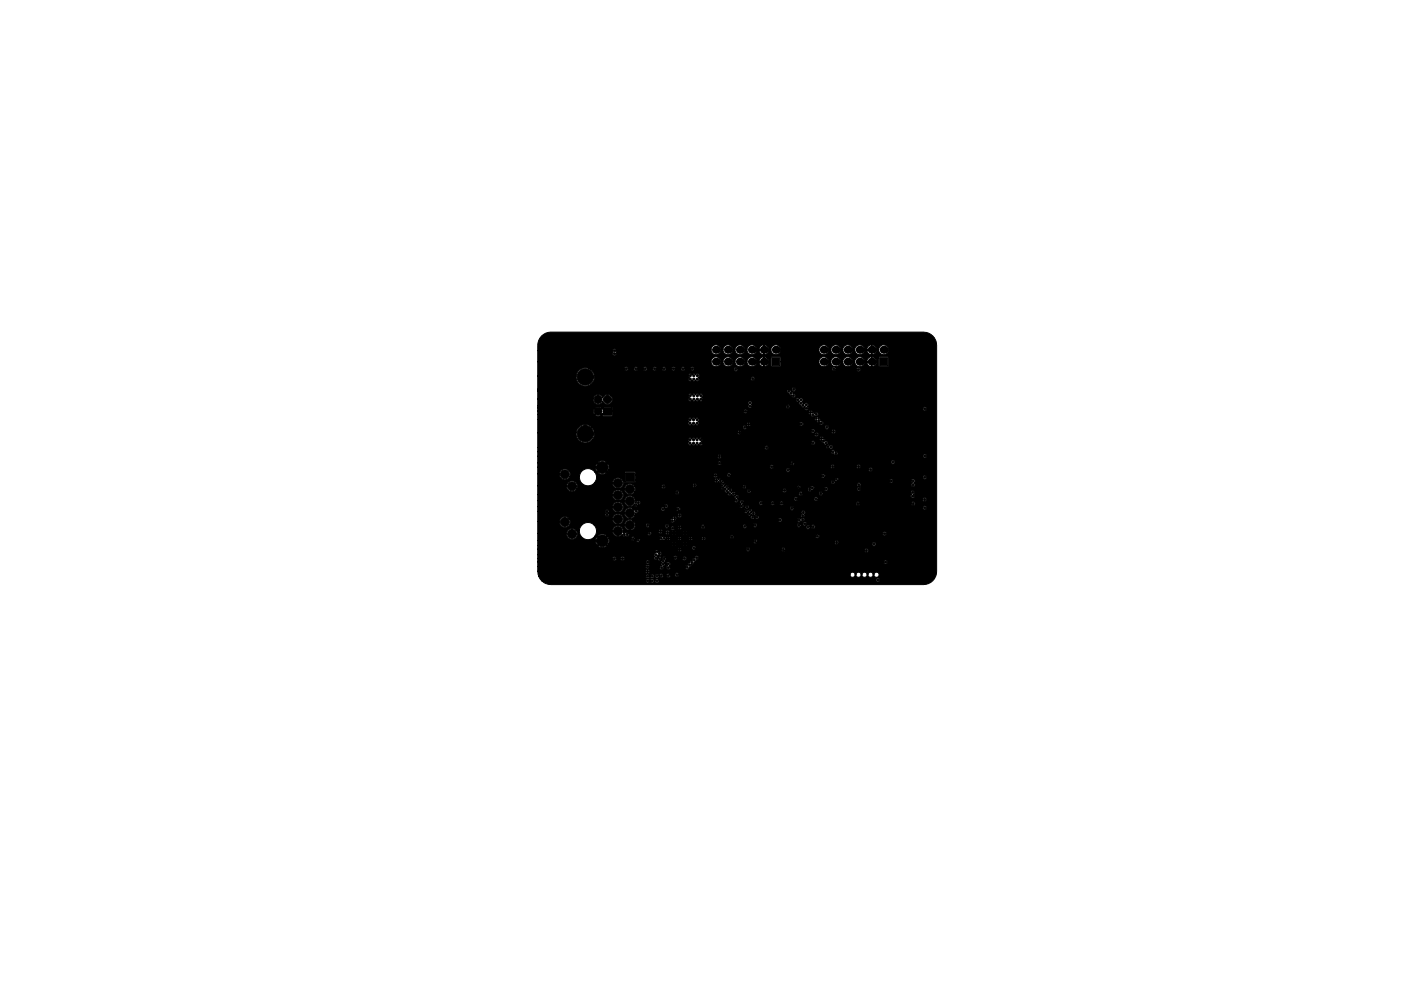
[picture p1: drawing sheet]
<svg xmlns="http://www.w3.org/2000/svg" width="297mm" height="210mm" viewBox="0 0 297 210" stroke-linecap="round" stroke-linejoin="round" font-family="sans-serif">
<g fill="#000" stroke="#000" stroke-width=".21">
<path d="M163.6 75.9h1.7v1.7h-1.7zM186.5 75.9h1.7v1.7h-1.7zM114.8 71.3a2.79 2.79 0 0 1 2-.8h79.5a2.79 2.79 0 0 1 2.3 2.7l-.1 48.6a2.79 2.79 0 0 1-2.7 2.2h-79l-1.1-.2-.9-.6 22.1 .1a.42 .42 0 0 0 .4 .4 .42 .42 0 0 0 .4-.5l.2 .1a.42 .42 0 0 0 .4 .4 .42 .42 0 0 0 .4-.5l.2 .1a.42 .42 0 0 0 .5 .3 .42 .42 0 0 0 .2-.6l46.1 .1a.42 .42 0 0 0 .6 .3 .42 .42 0 0 0 0-.7 .42 .42 0 0 0-.6 .3h-46.1l-.3-.2-.4 .3a.25 .25 0 0 1-.2 0 .25 .25 0 0 1-.2-.2l-.3-.1-.3 .3a.25 .25 0 0 1-.2 0 .25 .25 0 0 1-.2-.2h-.4l-.2 .3h-22.1l-.6-1 22.7 .1a.42 .42 0 0 0 .4 .4 .42 .42 0 0 0 .4-.5l.2 .1a.42 .42 0 0 0 .4 .4 .42 .42 0 0 0 .4-.5l.2 .1a.42 .42 0 0 0 .5 .4 .42 .42 0 0 0 .3-.6 .46 .46 0 0 0 .5 .5 .46 .46 0 0 0 .4-.5l.7 .1a.42 .42 0 0 0 .5 .3 .42 .42 0 0 0 .2-.6l1.1 .1a.42 .42 0 0 0 .4 .4 .42 .42 0 0 0 .4-.5h36.3v.1a.54 .54 0 0 0 .6 .5 .54 .54 0 0 0 .5-.6l.2 .1a.54 .54 0 0 0 .6 .5 .54 .54 0 0 0 .5-.6l.2 .1a.54 .54 0 0 0 .6 .5 .54 .54 0 0 0 .4-.6l.2 .1a.54 .54 0 0 0 .6 .5 .54 .54 0 0 0 .5-.6l.2 .1a.54 .54 0 0 0 .8 .4 .54 .54 0 0 0 0-.9 .54 .54 0 0 0-.8 .4l-.2-.1a.54 .54 0 0 0-.6-.4 .54 .54 0 0 0-.5 .5l-.2-.1a.54 .54 0 0 0-.6-.4 .54 .54 0 0 0-.4 .5l-.3-.1a.54 .54 0 0 0-.5-.4 .54 .54 0 0 0-.5 .5l-.2-.1a.54 .54 0 0 0-.6-.4 .54 .54 0 0 0-.5 .5h-36.3l-.4-.4-.3 .1-.1 .3h-1.1l-.4-.2-.3 .4h-.7l-.4-.4-.3 .1-.1 .3-.4-.3-.3 .1a.25 .25 0 0 1-.2 .2 .25 .25 0 0 1-.3-.1l-.3-.2-.4 .3a.25 .25 0 0 1-.2 0 .25 .25 0 0 1-.2-.2h-.4l-.2 .3h-22.7l-.2-.9 22.9-.1a.42 .42 0 0 0 .5 .4 .42 .42 0 0 0 .2-.7 .42 .42 0 0 0-.7 .2l-22.9 .1v-1h22.9l.1 .3 .3 .2 .4-.3h2.2a.42 .42 0 0 0 .5 .4 .42 .42 0 0 0 .2-.7l.3-.1 .1-.4h.3l.3 .4a.42 .42 0 0 0-.3 .6 .42 .42 0 0 0 .5 .2 .42 .42 0 0 0 .3-.5l3.2 .1a.42 .42 0 0 0 .5 .4 .42 .42 0 0 0 .3-.5l.4-.1 .1-.4 .5-.3a.25 .25 0 0 1 0-.3 .25 .25 0 0 1 .3 0l39.9 .1a.42 .42 0 0 0 .7 .3 .42 .42 0 0 0 0-.7 .42 .42 0 0 0-.7 .3h-39.9l.2-.2a.24 .24 0 0 1 0-.2 .24 .24 0 0 1 .3-.1 .42 .42 0 0 0 .2-.5 .42 .42 0 0 0-.5-.2 .42 .42 0 0 0-.3 .4l-.4 .1-.1 .4-.5 .3a.24 .24 0 0 1 0 .2 .24 .24 0 0 1-.3 .1l-.2 .4-.4 .1-.1 .3h-3.2l-.3-.3a.42 .42 0 0 0 .2-.7 .42 .42 0 0 0-.7 .3h-.3l-.1-.2v-.5l.3-.3v-.3h1.6l.1 .3 .3 .2 .3-.1 .1-.3h1.1a.42 .42 0 0 0 .5 .4 .42 .42 0 0 0 .2-.7 .42 .42 0 0 0-.7 .2l-1.1 .1a.42 .42 0 0 0-.4-.5 .42 .42 0 0 0-.4 .4h-1.6a.42 .42 0 0 0-.6-.2 .42 .42 0 0 0-.2 .6l-.2 .4 .1 .9-.3 .1-.1 .3h-2.2a.42 .42 0 0 0-.3-.6 .42 .42 0 0 0-.5 .4h-22.9v-1l22.9 .1a.42 .42 0 0 0 .6 .3 .42 .42 0 0 0 0-.7 .42 .42 0 0 0-.6 .3h-22.9v-.7l15.8 .1a.42 .42 0 0 0 .5 .4 .42 .42 0 0 0 .4-.5l.9 .1a.42 .42 0 0 0 .6 .3 .42 .42 0 0 0 0-.7 .42 .42 0 0 0-.6 .3h-.9l-.2-.3-.3-.1-.4 .4h-15.8v-.8h24.7l.1 .3a.43 .43 0 0 0 0 .7 .43 .43 0 0 0 .7-.2 .42 .42 0 0 0 .5 .4 .42 .42 0 0 0 .2-.7 .42 .42 0 0 0-.7 .2 .35 .35 0 0 1-.1-.5 .35 .35 0 0 1 .5-.1 .49 .49 0 0 0 .3-.5 .49 .49 0 0 0-.4-.4l-.3-.2h4.1l.4 .3v-.4l.1 .4 .4-.3-5.1-.1-.3 .2-.1 .3a.23 .23 0 0 1 0 .3 .23 .23 0 0 1-.3 .1v.2h-24.7v-1.2l30 .1v-.4l.1 .4h.3l-.1-.4h2.4l.1 .3 .3 .2 .3-.2h10.8a.42 .42 0 0 0 .4 .5 .42 .42 0 0 0 .4-.4h6.6l.1 .3 .3 .1 .4-.2 16.9 .1a.42 .42 0 0 0 .6 .3 .42 .42 0 0 0 0-.7 .42 .42 0 0 0-.6 .3l-16.9-.1a.42 .42 0 0 0-.3-.5 .42 .42 0 0 0-.5 .4h-6.6l-.1-.3-.3-.2-.3 .1-.1 .3h-10.8a.42 .42 0 0 0-.1-.6 .42 .42 0 0 0-.6 .3l-2.7-.1-.4 .4h-29.6v-.8h12.7l.2 .2a1.35 1.35 0 0 0 1.8-.2l-1-1-1 1h-12.7v-1h12.3v.5l.4 .5 1-1 1 1 .2-.2h13.5l.4 .4 .1-.5 .1 .5 .3-.4h1.5l.3 .4 .1-.5 .1 .5 .4-.4h-16.8l.1-.2 13.9 .1v-.4v.4h2.3v-.4v.4h.4a.42 .42 0 0 0-.4-.4 .42 .42 0 0 0-.4 .3h-1.5a.47 .47 0 0 0-.5-.3 .47 .47 0 0 0-.4 .3h-13.4l.2-.5-.1-.5h4.7l.3 .4 .8-.1 .1 .3 .3 .1 .3-.2h24.1l.1 .3 .3 .2 .4-.2h16.5l.1 .3 .3 .1 7.5-.1a.42 .42 0 0 0 .5 .4 .42 .42 0 0 0 .2-.7 .42 .42 0 0 0-.7 .2l-7.2 .1a.42 .42 0 0 0-.1-.7 .42 .42 0 0 0-.6 .4l-16.5-.1a.42 .42 0 0 0-.3-.5 .42 .42 0 0 0-.5 .3h-24a.42 .42 0 0 0-.3-.6 .42 .42 0 0 0-.5 .4h-.3v-.4h5.2l.3 .4 .4-.1 .4 .1 .4-.3 .3 .4 .1-.5 .1 .5 .4-.4h1.4l.4 .4v-.5l.1 .5 .4-.4h1.4l.4 .4 .1-.5 .1 .5 .3-.4h-5.6v-.1h.5v-.3v.3h2.3v-.3l.1 .3h2.3v-.3v.3l2.4 .1a.42 .42 0 0 0 .6 .3 .42 .42 0 0 0 0-.7 .42 .42 0 0 0-.6 .3h-2a.46 .46 0 0 0-.4-.3 .46 .46 0 0 0-.5 .3l-1.4-.1a.47 .47 0 0 0-.5-.2 .47 .47 0 0 0-.4 .3l-1.5-.1a.5 .5 0 0 0-.4-.2 .5 .5 0 0 0-.5 .3l-.2-.4h13.8a.42 .42 0 0 0 .5 .5 .42 .42 0 0 0 .3-.6l17.3 .1a.42 .42 0 0 0 .6 .3 .42 .42 0 0 0 0-.7 .42 .42 0 0 0-.6 .3h-17.3l-.4-.3-.4 .4h-14l-.3 .1-.4-.1-.3 .4h-5.2l-.4-.3-.4 .4h-4.7l-.4-.6-1 1-1-1-.3 .4-.1 .6h-12.3v-1.5h6.1v.2a1.14 1.14 0 0 0 1.7 .9 1.14 1.14 0 0 0 .3-1.8h.7v.4a1.82 1.82 0 0 0 1.4 1.5 1.82 1.82 0 0 0 1.9-.7h.6l1 1 1-1-.1-.1a1.35 1.35 0 0 0-1.9 .1h-.6l.3-.5 .1-.6h3.4a1.14 1.14 0 0 0 .7 1.1 1.14 1.14 0 0 0 1.3-.3l.2 .4 .5-.1a.45 .45 0 0 0 .6 0 .45 .45 0 0 0 .1-.6l3.9 .1a.42 .42 0 0 0 .7 .3 .42 .42 0 0 0 0-.7 .42 .42 0 0 0-.7 .3h-5.1l.1-.4h7.4l.3 .4 .5-.1h.7l.3 .4h.3l.2-.2h.5l.4 .3 .1-.4 .1 .4 .3-.3h1.5l.3 .3 .1-.4 .1 .4 .3-.3h41.5a.42 .42 0 0 0 .6 .4 .42 .42 0 0 0 .1-.7 .42 .42 0 0 0-.6 .2l-45.3 .1 .1-.2 .9 .1v-.4v.4h2.3v-.4v.4h.4a.42 .42 0 0 0-.4-.4 .42 .42 0 0 0-.4 .3l-1.5-.1a.47 .47 0 0 0-.5-.2 .47 .47 0 0 0-.4 .3h-.4l-.1-.3-.3-.1-.3 .1-.2 .3h-.7a.42 .42 0 0 0-.2-.6 .42 .42 0 0 0-.6 .3h-7.4v-.1a1.15 1.15 0 0 0-1.2-1.1 1.15 1.15 0 0 0-1.1 1.1h-3.4l-.2-.8-.5-.5h6.6v.2a1.14 1.14 0 0 0 1.2 1.1 1.14 1.14 0 0 0 1.1-1.2h2.2l.1 .3 .3 .2 .4-.3h3.3l.3 .4h.9a.42 .42 0 0 0 .4 .5 .42 .42 0 0 0 .4-.5h.6l.4 .4 .1-.5v.5l.3-.2v-.3l-1.4 .1v-.2l1 .1v-.4l.1 .4h.3v-.2h4.2a.42 .42 0 0 0 .5 .5 .42 .42 0 0 0 .3-.6l8.1 .1a.42 .42 0 0 0 .5 .3 .42 .42 0 0 0 .2-.6l1.5 .1a.42 .42 0 0 0 .4 .4 .42 .42 0 0 0 .4-.5h8.5l.3 .4h1.6a.42 .42 0 0 0 .5 .5 .42 .42 0 0 0 .3-.6l.3 .1a.42 .42 0 0 0 .6 .3 .42 .42 0 0 0 0-.7 .42 .42 0 0 0-.6 .3l-.7-.3-.4 .4h-1.3l.2-.3-.2-.4h.6a.42 .42 0 0 0 .5 .4 .42 .42 0 0 0 .2-.7 .42 .42 0 0 0-.7 .2h-.9l-.3 .4h-8.5l-.1-.3-.3-.1-.4 .4h-1.5l-.4-.2-.3 .4h-8.1l-.4-.3-.4 .4h-4.2l-.4-.2-.4 .3h-.6l-.4-.2-.4 .4h-.6a.42 .42 0 0 0 0-.7 .42 .42 0 0 0-.6 .3h-3.3a.42 .42 0 0 0-.3-.6 .42 .42 0 0 0-.5 .4h-2.2l-.1-.5-.4-.4h7.9a.42 .42 0 0 0 .5 .4 .42 .42 0 0 0 .4-.5l.3-.1 21.7 .1a.42 .42 0 0 0 .4 .3 .42 .42 0 0 0 .4-.4h3.2l.1 .3 .3 .2 .5-.3a.42 .42 0 0 0 .6 0 .42 .42 0 0 0-.1-.6 .42 .42 0 0 0-.6 .3l-.4-.2-.4 .3h-3.2a.42 .42 0 0 0-.4-.4 .42 .42 0 0 0-.4 .4h-21.6a.42 .42 0 0 0-.3-.7 .42 .42 0 0 0-.5 .5l-.3 .1-.2 .3h-7.9a1.14 1.14 0 0 0-1.8 .8h-6.6a1.82 1.82 0 0 0-3 1.2l-.8-.1a1.15 1.15 0 0 0-1.9 .8h-6.1v-2.6h4.6v.3a1.15 1.15 0 0 0 1.6 .9 1.15 1.15 0 0 0 .4-1.8h9.3v.3a1.15 1.15 0 0 0 1.7 .8 1.15 1.15 0 0 0 0-1.9 1.15 1.15 0 0 0-1.7 .8h-9.3a1.15 1.15 0 0 0-1.2-.3 1.15 1.15 0 0 0-.8 .9h-4.6v-2.1h14.3l.1 .3a.42 .42 0 0 0 0 .7 .42 .42 0 0 0 .6 0 .42 .42 0 0 0 0-.7h3.4v.2a1.14 1.14 0 0 0 1 1 1.14 1.14 0 0 0 1.2-.7l9.1 .1a.42 .42 0 0 0 .6 .3 .42 .42 0 0 0 0-.7 .42 .42 0 0 0-.6 .3h-9.1l.1-.5a.42 .42 0 0 0 .6-.2 .42 .42 0 0 0-.2-.5 .42 .42 0 0 0-.6 .2l-.3-.3h5.9a.42 .42 0 0 0 .5 .4 .42 .42 0 0 0 .4-.4h2.4l.1 .3 .3 .1h14a.42 .42 0 0 0 .4 .5 .42 .42 0 0 0 .4-.5l.2 .2a.42 .42 0 0 0-.2 .8 .42 .42 0 0 0 .7-.3l.2 .2a.42 .42 0 0 0-.3 .5 .42 .42 0 0 0 .5 .4 .42 .42 0 0 0 .3-.5 .45 .45 0 0 0 .4 .5 .45 .45 0 0 0 .5-.4l-.3-.4h9.2a.42 .42 0 0 0 .5 .4 .42 .42 0 0 0 .2-.7 .42 .42 0 0 0 .1-.6 .42 .42 0 0 0-.6-.1 .42 .42 0 0 0 0 .6l-.2 .4-9.3-.1-.4 .4-.3-.4a.42 .42 0 0 0 .2-.7 .42 .42 0 0 0-.7 .3l-.2-.3a.42 .42 0 0 0 .3-.4 .42 .42 0 0 0-.5-.4 .42 .42 0 0 0-.3 .5l-.2-.2 .4-.3h8.7a.42 .42 0 0 0 .5 .5 .42 .42 0 0 0 .3-.6l27.3 .1a.42 .42 0 0 0 .7 .3 .42 .42 0 0 0 0-.7 .42 .42 0 0 0-.7 .3h-27.3l-.4-.3-.4 .4h-8.7a.42 .42 0 0 0-.2-.5 .42 .42 0 0 0-.6 .2 .42 .42 0 0 0 .2 .5l-.3 .1-.1 .3h-13.9a.42 .42 0 0 0 .3-.4 .42 .42 0 0 0-.4-.4 .42 .42 0 0 0-.4 .4h-2.4l-.4-.4-.3 .1-.2 .3-6-.1a1.15 1.15 0 0 0-1.7 .9l-3.3-.1a.42 .42 0 0 0-.3-.6 .42 .42 0 0 0-.5 .4h-14.3v-1h15.9v.2a1.15 1.15 0 0 0 1.7 .9 1.15 1.15 0 0 0 0-2 1.15 1.15 0 0 0-1.7 .9h-15.9v-1.3h18.4v.2a1.14 1.14 0 0 0 .9 1 1.14 1.14 0 0 0 1.2-.4l.1 .4 .2 .1 .4-.1h5.6a.42 .42 0 0 0 .5 .4 .42 .42 0 0 0 .4-.5l15.1 .1a.42 .42 0 0 0 .7 .3 .42 .42 0 0 0-.1-.7l.3-.3 3.2 .1a.42 .42 0 0 0 .4 .4 .42 .42 0 0 0 .4-.5l1.7 .1a.42 .42 0 0 0 .4 .4 .42 .42 0 0 0 .4-.5h1.1l.1 .3 .3 .2 .3-.1 .1-.3h15.4a.42 .42 0 0 0 .4 .5 .42 .42 0 0 0 .4-.5l10.9 .1a.42 .42 0 0 0 .6 .3 .42 .42 0 0 0 0-.7 .42 .42 0 0 0-.6 .3h-10.9l-.4-.4-.3 .1-.1 .3h-15.4a.42 .42 0 0 0-.4-.5 .42 .42 0 0 0-.4 .4h-1.1l-.4-.4-.3 .1-.1 .3h-1.7l-.4-.4-.3 .1-.1 .3h-3.2a.42 .42 0 0 0-.3-.5 .42 .42 0 0 0-.5 .2 .42 .42 0 0 0 .2 .5l-.3 .4h-15.1l-.2-.2-.3-.1-.4 .4h-5.6l.1-.3a.42 .42 0 0 0 .5-.5 .42 .42 0 0 0-.5-.4 .42 .42 0 0 0-.4 .5l-.3 .1 .1-.7h21a.42 .42 0 0 0 .6 .4 .42 .42 0 0 0 .1-.7l11.9 .1a.42 .42 0 0 0 .4 .4 .42 .42 0 0 0 .4-.5h3.5l.1 .3 .3 .2 .4-.3h22.2a.42 .42 0 0 0 .6 .4 .42 .42 0 0 0 .1-.7 .42 .42 0 0 0-.6 .2l-22.3 .1a.42 .42 0 0 0-.3-.6 .42 .42 0 0 0-.5 .4h-3.5l-.4-.4-.3 .1-.1 .3h-11.8a.42 .42 0 0 0 0-.6 .42 .42 0 0 0-.6 0 .42 .42 0 0 0 0 .6l-.2 .3h-21l-.1-.1a1.15 1.15 0 0 0-1.2-.8 1.15 1.15 0 0 0-1 1h-18.4v-1.3h15.9v.3a1.15 1.15 0 0 0 1.7 .8 1.15 1.15 0 0 0 0-1.9 1.15 1.15 0 0 0-1.7 .8h-15.9v-1.8h6.1v.2a1.14 1.14 0 0 0 1 1 1.14 1.14 0 0 0 1.2-.6h10.1v.2a1.14 1.14 0 0 0 .8 1 1.14 1.14 0 0 0 1.3-.4h8.6a.42 .42 0 0 0 .7 .4 .42 .42 0 0 0 0-.8 .42 .42 0 0 0-.7 .4h-8.6l.2-.6-.2-.7 5.8 .1a.42 .42 0 0 0 .6 .3 .42 .42 0 0 0 .1-.6h5.9l.1 .3 .3 .1h5.6a.42 .42 0 0 0 .4 .5 .42 .42 0 0 0 .4-.4l.3 .2a.42 .42 0 0 0-.2 .7 .42 .42 0 0 0 .7-.1v.1a.42 .42 0 0 0-.1 .7 .42 .42 0 0 0 .7-.2 .42 .42 0 0 0 .5 .3 .42 .42 0 0 0 .3-.5l13.5 .1a.42 .42 0 0 0 .4 .4 .42 .42 0 0 0 .4-.5h3.4a.42 .42 0 0 0 .6 .4 .42 .42 0 0 0 .2-.7h18.7l.3 .4a.42 .42 0 0 0-.2 .7 .42 .42 0 0 0 .6 0 .42 .42 0 0 0-.2-.7 .42 .42 0 0 0 .2-.7 .42 .42 0 0 0-.7 .3h-18.7l-.4-.1-.4 .4h-3.4l-.5-.4-.3 .4h-13.5l-.3-.4-.3 .1-.2 .2-.1-.2 .2-.2 3.2 .1a.42 .42 0 0 0 .6 .3 .42 .42 0 0 0 .1-.6l6.8 .1a.42 .42 0 0 0 .6 .3 .42 .42 0 0 0 .2-.6h4.6l.1 .4 .3 .1 .9-.6 2.2 .1a.42 .42 0 0 0 .4 .4 .42 .42 0 0 0 .4-.5l6 .1a.42 .42 0 0 0 .7 .3 .42 .42 0 0 0 0-.7 .42 .42 0 0 0-.7 .3h-6l-.4-.4-.3 .1-.1 .3h-2.2a.42 .42 0 0 0-.3-.6 .42 .42 0 0 0-.5 .3l-.3 .1-.2 .3h-4.6l-.4-.2-.4 .4h-6.8l-.3-.2-.4 .4h-3.2a.42 .42 0 0 0-.3-.5 .42 .42 0 0 0-.5 .2l-.2-.2 .3-.2v-.3h2.9l.1 .3 .3 .2 .3-.1 .1-.3h10.7a.42 .42 0 0 0 .5 .5 .42 .42 0 0 0 .2-.7 .42 .42 0 0 0-.7 .1l-10.7 .1a.42 .42 0 0 0-.3-.5 .42 .42 0 0 0-.5 .4h-2.9l-.4-.3-.4 .4-.2-.2 .3-.3 27.9 .1a.42 .42 0 0 0 .6 .3 .42 .42 0 0 0 0-.7 .42 .42 0 0 0-.6 .3h-27.9l-.2-.5h22.6a.42 .42 0 0 0 .5 .4 .42 .42 0 0 0 .2-.7 .42 .42 0 0 0-.7 .2l-22.6 .1a.42 .42 0 0 0-.6 .2 .42 .42 0 0 0 .2 .5l-.3 .4h-5.5a.42 .42 0 0 0 .3-.4 .42 .42 0 0 0-.4-.4 .42 .42 0 0 0-.4 .4h-5.9l-.3-.2-.4 .4h-5.8a1.14 1.14 0 0 0-1.2-.5 1.14 1.14 0 0 0-.9 1h-10.1l.1-.2a1.15 1.15 0 0 0-.9-1.4 1.15 1.15 0 0 0-1.4 1h-6.1v-2.6h4.6v.3a1.14 1.14 0 0 0 1 1 1.14 1.14 0 0 0 1.2-.7h2v.3a1.82 1.82 0 0 0 1.3 1.6 1.82 1.82 0 0 0 2-.6h3.8v.2a1.15 1.15 0 0 0 1.7 .9 1.15 1.15 0 0 0 0-2 1.15 1.15 0 0 0-1.7 .9h-3.8l.4-1-.1-.7-.3-.5h.6a1.33 1.33 0 0 0 1.9 .1h3.8v1.9l.2 .2h1.9l.2-.5h16.8l.1 .3 .3 .2 .4-.3a.42 .42 0 0 0 .6 .2 .42 .42 0 0 0 0-.7h24l.1 .3 .3 .2 11.3-.1a.42 .42 0 0 0 .4 .5 .42 .42 0 0 0 .4-.5h3.8l.3 .4a.42 .42 0 0 0-.2 .7 .42 .42 0 0 0 .6 0 .42 .42 0 0 0-.2-.7 .42 .42 0 0 0 .2-.7 .42 .42 0 0 0-.7 .3h-3.8l-.4-.4-.3 .1-.1 .3h-11a.42 .42 0 0 0-.1-.7 .42 .42 0 0 0-.6 .3l-24.2-.1-.4 .3-.4-.3-.4 .4h-16.8v-1.1h16.6a.42 .42 0 0 0 .5 .5 .42 .42 0 0 0 .3-.6h2l.1 .3 .3 .2 .4-.2h19.2l.1 .3 .3 .1 .4-.2 20.7 .1a.42 .42 0 0 0 .7 .3 .42 .42 0 0 0 0-.7 .42 .42 0 0 0-.7 .3h-20.7a.42 .42 0 0 0-.2-.6 .42 .42 0 0 0-.6 .4l-19.2-.1a.42 .42 0 0 0-.2-.6 .42 .42 0 0 0-.6 .4h-2l-.4-.3-.4 .4h-16.6v-.5l-.2-.2h-1.9l-.2 .2h-3.8l.1-.1-1-1-1 1a1.26 1.26 0 0 1-1.2-.6 1.82 1.82 0 0 0-2.7 1.5h-2l.1-.1a1.15 1.15 0 0 0-.9-1.5 1.15 1.15 0 0 0-1.4 1h-4.6v-1.4h12.3v.6l.4 .5 1-1 1 1 .4-.5 37.5 .1a.42 .42 0 0 0 .5 .4 .42 .42 0 0 0 .3-.6l16.8 .1a.42 .42 0 0 0 .6 .3 .42 .42 0 0 0 0-.7 .42 .42 0 0 0-.6 .3h-16.8l-.4-.3-.4 .4h-37.5v-.7h34.1a.42 .42 0 0 0 .4 .5 .42 .42 0 0 0 .4-.5h12.1a.42 .42 0 0 0 .5 .4 .42 .42 0 0 0 .4-.4h4.6a.42 .42 0 0 0 .7 .4 .42 .42 0 0 0 0-.8 .42 .42 0 0 0-.7 .4h-4.6l-.2-.3-.3-.1-.4 .4h-12.1l-.4-.4-.4 .4h-34.1l-.4-.8h23.4l.1 .3 .3 .2 .3-.1 .2-.3h14.5a.42 .42 0 0 0 .6 .4 .42 .42 0 0 0 .1-.7l20.7 .1a.42 .42 0 0 0 .6 .3 .42 .42 0 0 0 0-.7 .42 .42 0 0 0-.6 .3l-21-.1-.4 .4h-14.5a.42 .42 0 0 0-.4-.5 .42 .42 0 0 0-.5 .4h-23.4l-1 1-1-1-.3 .4-.1 .5h-12.3v-.9h12.7l1 1 1-1a1.3 1.3 0 0 0-2 0h-12.7v-1.4l38.1 .1a.42 .42 0 0 0 .5 .4 .42 .42 0 0 0 .3-.6l42.7 .1a.42 .42 0 0 0 .7 .3 .42 .42 0 0 0 0-.7 .42 .42 0 0 0-.7 .3h-42.7l-.4-.3-.4 .4h-38.1v-1h62.2l.2 .4 .4 .1a.42 .42 0 0 0 .5 .3 .42 .42 0 0 0 .3-.5 .42 .42 0 0 0-.6-.3 .42 .42 0 0 0-.4-.3 .42 .42 0 0 0-.4 .3h-62.2v-.8h48.1a.42 .42 0 0 0 .6 .4 .42 .42 0 0 0 .1-.7h12.3l.2 .4h.4a.44 .44 0 0 0 .8 0 .44 .44 0 0 0-.2-.6h-.4l-.5-.2-.3 .4h-12.3l-.3-.1-.4 .4h-48.1v-3.2h8.1a1.95 1.95 0 0 0 1.2 2 1.95 1.95 0 0 0 2.3-.5h20.3l.2 .4a.42 .42 0 0 0-.1 .6 .42 .42 0 0 0 .7-.1l.3 .3 .4-.3 .5 .2 .3-.2a.42 .42 0 0 0 .5 .2 .42 .42 0 0 0 .2-.5l23.1 .1a.42 .42 0 0 0 .6 .3 .42 .42 0 0 0 0-.7 .42 .42 0 0 0-.6 .3h-23.1l-.2-.2 .3-.4-.2-.3h25l.1 .3a.35 .35 0 0 1 .4 .5l.4 .2a.42 .42 0 0 0 .4 .4 .42 .42 0 0 0 .4-.4 .42 .42 0 0 0-.5-.4l-.1-.4a.35 .35 0 0 1-.4-.5l-.5-.1-.2 .4-25.3-.1-.3 .2-.4-.2-.4 .2-.4-.2-.3 .2-.4-.2-.4 .4h-20.3l.4-.7v-.9h30.4l.1 .3 .3 .2 15.9-.1a.42 .42 0 0 0 .5 .4 .42 .42 0 0 0 .2-.7 .42 .42 0 0 0-.7 .2l-15.7 .1 .2-.3-.2-.4h15a.42 .42 0 0 0 .3 .5 .42 .42 0 0 0 .5-.4l3.5 .1a.42 .42 0 0 0 .6 .3 .42 .42 0 0 0 0-.7 .42 .42 0 0 0-.6 .3h-3.5a.42 .42 0 0 0-.4-.5 .42 .42 0 0 0-.4 .4l-15.2-.1-.4 .4h-30.4l-.2-.6-.4-.5h32.1a.42 .42 0 0 0 .4 .5 .42 .42 0 0 0 .4-.5l16.6 .1a.42 .42 0 0 0 .6 .3 .42 .42 0 0 0 0-.7 .42 .42 0 0 0-.6 .3h-16.6l-.4-.4-.3 .1-.1 .3h-32.1a1.94 1.94 0 0 0-2-.4 1.94 1.94 0 0 0-1.3 1.6h-8.1v-2.8h31.9l.2 .4a.42 .42 0 0 0-.1 .7 .42 .42 0 0 0 .7-.1l.3 .2 .4-.2 .4 .2 .4-.2h10.1a.42 .42 0 0 0 .5 .5 .42 .42 0 0 0 .3-.6l10.4 .1a.42 .42 0 0 0 .6 .3 .42 .42 0 0 0 0-.7 .42 .42 0 0 0-.6 .3h-10.4l-.4-.3-.4 .4h-10.1v-.3l-.2-.3 .2-.3-.2-.4h24.6l.2 .4h.4l.1 .5h.4a.42 .42 0 0 0 .4 .6 .42 .42 0 0 0 .5-.5 .42 .42 0 0 0-.6-.3l-.1-.5h-.4a.42 .42 0 0 0-.4-.6 .42 .42 0 0 0-.5 .4l-24.8-.1-.4 .3-.4-.3-.3 .3-.4-.3-.4 .4h-31.9v-1h12.1l.1 .1a.95 .95 0 0 0 1.3-.1l-.7-.7-.7 .7h-12.1v-.8h11.8v.4l.3 .4 .7-.8 .7 .8 .3-.3v.5l.1 .1h1.9v-1.1h27.9v.3l.3 .2 .4-.2h13l.2 .3 .3 .1 .3 .5 .6-.2a.42 .42 0 0 0 .6-.1 .42 .42 0 0 0-.1-.6 .42 .42 0 0 0-.6 .2l-.2-.1a.24 .24 0 0 1-.2 0 .24 .24 0 0 1-.1-.3l-.4-.2-.4 .4h-13a.42 .42 0 0 0-.2-.6 .42 .42 0 0 0-.5 .3h-27.9l-.1-1h-1.8l-.1 .1v.5l-.3-.3-.7 .7-.7-.7-.3 .7h-11.8v-.7h12.1l.7 .7 .7-.7-.1-.1a.95 .95 0 0 0-1.3 .1h-12.1v-.4h44.6l.1 .3 .3 .2 .3-.1 .1-.3h7.2a.42 .42 0 0 0 .6 .4 .42 .42 0 0 0 .1-.7 .42 .42 0 0 0-.6 .2l-7.3 .1-.1-.4a.42 .42 0 0 0 0-.6 .42 .42 0 0 0-.6 0 .42 .42 0 0 0 .1 .6l-.2 .3h-44.6v-1.5h11.8a1.05 1.05 0 0 0 .8 1.2 1.05 1.05 0 0 0 1.2-.7 1.04 1.04 0 0 0 1.6 .5 1.04 1.04 0 0 0 0-1.7h16.5l.3 .4a.42 .42 0 0 0-.1 .7 .42 .42 0 0 0 .6-.1l.4 .2 .4-.2 .2 .2 .5-.2 .4 .2 .4-.3h19.7l.3 .4 .5-.2 .1 .2-.2 .5 .4 .3 .2 .3 .4 .1 .2-.2 .1 .1a.42 .42 0 0 0 .1 .6 .42 .42 0 0 0 .6-.2l24.2 .1a.42 .42 0 0 0 .7 .3 .42 .42 0 0 0 0-.7 .42 .42 0 0 0-.7 .3h-24.2v-.2a.36 .36 0 0 1 0-.6l-.2-.3-.3-.1a.45 .45 0 0 1-.7 .1 .45 .45 0 0 1 .1-.7l-.1-.3-.3-.2-.4 .3-.5-.3-.3 .4h-19.7l-.2-.5a.42 .42 0 0 0 .1-.6 .42 .42 0 0 0-.7 .1l-.3-.3-.4 .3-.3-.3-.5 .3-.4-.3-.4 .4-16.6-.1a1.05 1.05 0 0 0-1.5 .6 1.05 1.05 0 0 0-1.1-.7 1.05 1.05 0 0 0-.9 .9h-11.8v-1.6h52.8l.1 .3 .4 .1 .2 .4a.24 .24 0 0 1 .3 .1 .24 .24 0 0 1 0 .2 .42 .42 0 0 0 .6 .2 .42 .42 0 0 0 .2-.5 .42 .42 0 0 0-.5-.3l-.1-.3-.3-.2a.42 .42 0 0 0-.4-.4 .42 .42 0 0 0-.5 .4h-52.8v-.4h53.9a.42 .42 0 0 0 .6 .4 .42 .42 0 0 0 0-.8 .42 .42 0 0 0-.6 .4h-53.9v-2.8h8.1v.4a1.95 1.95 0 0 0 2.2 1.7 1.95 1.95 0 0 0 1.7-2.2h19.9l.3 .4a.42 .42 0 0 0-.1 .6 .42 .42 0 0 0 .6-.1l.4 .3 .4-.3a.42 .42 0 0 0 .5 .2 .42 .42 0 0 0 .2-.5l11 .1a.42 .42 0 0 0 .6 .3 .42 .42 0 0 0 0-.7 .42 .42 0 0 0-.6 .3h-11l-.2-.2a.42 .42 0 0 0 .1-.7 .42 .42 0 0 0-.6 .1l-.3-.2-.5 .2-.4-.2-.4 .4h-19.9l-.4-1-.7-.5 7.5 .1a.42 .42 0 0 0 .4 .4 .42 .42 0 0 0 .4-.5l1.2 .1a.42 .42 0 0 0 .4 .4 .42 .42 0 0 0 .4-.5l1.2 .1a.42 .42 0 0 0 .4 .4 .42 .42 0 0 0 .4-.5l1.2 .1a.42 .42 0 0 0 .4 .4 .42 .42 0 0 0 .4-.5l1.2 .1a.42 .42 0 0 0 .4 .4 .42 .42 0 0 0 .4-.5l1.2 .1a.42 .42 0 0 0 .4 .4 .42 .42 0 0 0 .4-.5l1.2 .1a.42 .42 0 0 0 .4 .4 .42 .42 0 0 0 .4-.5h1.2l.1 .3 .3 .2 .3-.1 .1-.3h8.4a.42 .42 0 0 0 .5 .5 .42 .42 0 0 0 .3-.6h20l.1 .3 .3 .1 .4-.2 4.4 .1a.42 .42 0 0 0 .6 .3 .42 .42 0 0 0 0-.7 .42 .42 0 0 0-.6 .3l-4.4-.1a.42 .42 0 0 0-.3-.5 .42 .42 0 0 0-.5 .4h-20l-.4-.3-.4 .4h-8.4a.42 .42 0 0 0-.4-.5 .42 .42 0 0 0-.4 .4h-1.2l-.4-.4-.3 .1-.1 .3h-1.2l-.4-.4-.3 .1-.1 .3h-1.2l-.4-.4-.3 .1-.1 .3h-1.2l-.4-.4-.3 .1-.1 .3h-1.2l-.4-.4-.3 .1-.1 .3h-1.2l-.4-.4-.3 .1-.1 .3h-1.2l-.4-.4-.3 .1-.1 .3-7.7-.1a1.95 1.95 0 0 0-2.6 1.7h-8.1v-3.1h36.8v.3a1.05 1.05 0 0 0 1.1 .8 1.05 1.05 0 0 0 .9-1.1h.5v.3a1.05 1.05 0 0 0 1.1 .8 1.05 1.05 0 0 0 1-1.1h.4l.1 .3a1.05 1.05 0 0 0 1.1 .8 1.05 1.05 0 0 0 .9-1.1h.5v.3a1.04 1.04 0 0 0 1 .8 1.04 1.04 0 0 0 1-.9h.5l.3 .6 .6 .3 .2-.1v-1v1a.89 .89 0 0 0 1-1h-2l-.1 .2h-.5v-.3h.5l.1 .1h1v-.9v.9h1l-.1-.3-.3-.5h.9v1.7l.1 .2h1.9v-1.1h8.1v.3a1.05 1.05 0 0 0 1.2 .8 1.05 1.05 0 0 0 .9-1.1h.5v.3a1.05 1.05 0 0 0 1.1 .8 1.05 1.05 0 0 0 .9-1.1h.5v.3a1.05 1.05 0 0 0 1.1 .8 1.05 1.05 0 0 0 1-1.1h.4l.1 .3a1.04 1.04 0 0 0 1 .8 1.04 1.04 0 0 0 1-.9h.5l.3 .6 .6 .3 .1-.1v-1v1a.89 .89 0 0 0 1-1h-2v.2h-.5v-.3h.5v.1h1v-.9v.9h1v-.3l-.4-.5h.9l.1 1.8 1.8 .1 .2-.2v-1.8l-.2-.1h-1.7l-.2 .2h-.9l-.6-.1a.91 .91 0 0 0-1 .8l-.5-.1a1.05 1.05 0 0 0-1.1-.8 1.05 1.05 0 0 0-1 1h-.4v-.2a1.05 1.05 0 0 0-1.2-.8 1.05 1.05 0 0 0-.9 1h-.5v-.2a1.05 1.05 0 0 0-1.1-.8 1.05 1.05 0 0 0-.9 1h-.5v-.2a1.05 1.05 0 0 0-1.1-.8 1.05 1.05 0 0 0-1 1h-8.1v-.8l-.1-.2h-1.8l-.1 .2-1.5-.1a.91 .91 0 0 0-1.1 .8l-.5-.1a1.05 1.05 0 0 0-1.1-.8 1.05 1.05 0 0 0-.9 1h-.5v-.2a1.05 1.05 0 0 0-1.1-.8 1.05 1.05 0 0 0-1 1h-.4v-.2a1.05 1.05 0 0 0-1.2-.8 1.05 1.05 0 0 0-.9 1h-.5v-.2a1.05 1.05 0 0 0-1.1-.8 1.05 1.05 0 0 0-.9 1h-36.8v-2.3h15.9l.1 .3a.42 .42 0 0 0 0 .7 .42 .42 0 0 0 .6 0 .42 .42 0 0 0 0-.7v-.5h20.2v.2a1.05 1.05 0 0 0 1.1 .8 1.05 1.05 0 0 0 .9-1h.5v.2a1.05 1.05 0 0 0 1.1 .8 1.05 1.05 0 0 0 1-1h.4l.1 .2a1.05 1.05 0 0 0 1.1 .8 1.05 1.05 0 0 0 .9-1h.5v.2a1.04 1.04 0 0 0 1 .9 1.04 1.04 0 0 0 1-.9h.5l.3 .5 .6 .3h.2v-1v1a.89 .89 0 0 0 1-1h-2l-.1 .2h-.5l.1-.2h3v.2a1.05 1.05 0 0 0 1.1 .8 1.05 1.05 0 0 0 .9-1h8.1v.2a1.05 1.05 0 0 0 1.2 .8 1.05 1.05 0 0 0 .9-1h.5v.2a1.05 1.05 0 0 0 1.1 .8 1.05 1.05 0 0 0 .9-1h.5v.2a1.05 1.05 0 0 0 1.1 .8 1.05 1.05 0 0 0 1-1h.4l.1 .2a1.04 1.04 0 0 0 1 .9 1.04 1.04 0 0 0 1-.9h.5l.3 .5 .6 .3h.1v-1v1a.89 .89 0 0 0 1-1h-2v.2h-.5v-.2h3v.2a1.05 1.05 0 0 0 1.7 .6 1.05 1.05 0 0 0-.2-1.7 1.05 1.05 0 0 0-1.5 .9h-3v-.2h.5v.2h1v-1v1h1l.1-.2a1.05 1.05 0 0 0-1.1-.8 1.05 1.05 0 0 0-1 .8h-.5a1.05 1.05 0 0 0-1.1-.8 1.05 1.05 0 0 0-1 1h-.4v-.2a1.05 1.05 0 0 0-1.2-.8 1.05 1.05 0 0 0-.9 1h-.5v-.2a1.05 1.05 0 0 0-1.1-.8 1.05 1.05 0 0 0-.9 1h-.5v-.2a1.05 1.05 0 0 0-1.1-.8 1.05 1.05 0 0 0-1 1h-8.1v-.2a1.05 1.05 0 0 0-1.1-.8 1.05 1.05 0 0 0-.9 1h-3l-.1-.2h.5l.1 .2h1v-1v1h1v-.2a1.05 1.05 0 0 0-1-.8 1.05 1.05 0 0 0-1.1 .8h-.5a1.05 1.05 0 0 0-1.1-.8 1.05 1.05 0 0 0-.9 1h-.5v-.2a1.05 1.05 0 0 0-1.1-.8 1.05 1.05 0 0 0-1 1h-.4v-.2a1.05 1.05 0 0 0-1.2-.8 1.05 1.05 0 0 0-.9 1h-.5v-.2a1.05 1.05 0 0 0-1.1-.8 1.05 1.05 0 0 0-.9 1h-20.2l-.3-.2-.4 .4h-15.9v-1.1a2.79 2.79 0 0 1 .8-2zM127.9 86.4h1.7v1.7h-1.7zM132.6 100.3h1.9v1.9h-1.9z"/>
<circle cx="118.8" cy="75.2" r="3.2"/>
<circle cx="124.1" cy="80" r="1.75"/>
<circle cx="127.4" cy="72.6" r=".22"/>
<circle cx="129.1" cy="77.7" r=".23"/>
<circle cx="130.3" cy="75.1" r=".22"/>
<circle cx="130.3" cy="74.4" r=".23"/>
<circle cx="131.8" cy="71.6" r=".22"/>
<circle cx="132.8" cy="78.2" r=".22"/>
<circle cx="133.8" cy="71.6" r=".22"/>
<circle cx="134.7" cy="79.6" r=".22"/>
<circle cx="134.8" cy="78.2" r=".22"/>
<circle cx="135.3" cy="79.6" r=".22"/>
<circle cx="135.8" cy="71.6" r=".22"/>
<circle cx="135.9" cy="79.6" r=".23"/>
<circle cx="136.5" cy="79.6" r=".23"/>
<circle cx="136.8" cy="78.2" r=".22"/>
<circle cx="137.8" cy="71.6" r=".22"/>
<circle cx="138.8" cy="78.2" r=".22"/>
<circle cx="139.8" cy="71.6" r=".22"/>
<circle cx="140.8" cy="78.2" r=".22"/>
<circle cx="141.8" cy="71.6" r=".22"/>
<circle cx="142.8" cy="78.2" r=".22"/>
<circle cx="143.8" cy="71.6" r=".22"/>
<circle cx="144.8" cy="78.2" r=".22"/>
<circle cx="145.8" cy="71.6" r=".22"/>
<circle cx="146.3" cy="79.7" r=".23"/>
<circle cx="146.8" cy="78.2" r=".22"/>
<circle cx="147.1" cy="79.7" r=".23"/>
<circle cx="147.8" cy="71.6" r=".22"/>
<circle cx="147.9" cy="79.7" r=".22"/>
<circle cx="156" cy="78.3" r=".23"/>
<circle cx="176.8" cy="78.2" r=".23"/>
<circle cx="182" cy="78.4" r=".22"/>
<circle cx="193.8" cy="75.2" r="3.2"/>
<circle cx="115" cy="97.2" r=".23"/>
<circle cx="119.2" cy="97.2" r=".22"/>
<circle cx="124.1" cy="92" r="1.75"/>
<circle cx="126.5" cy="98" r=".22"/>
<circle cx="126.8" cy="84.7" r=".85"/>
<circle cx="126.8" cy="87.2" r=".85"/>
<circle cx="127.7" cy="99.2" r="1.25"/>
<circle cx="128.8" cy="84.7" r=".85"/>
<circle cx="128.9" cy="98" r=".22"/>
<circle cx="131.6" cy="91.4" r=".23"/>
<circle cx="131.7" cy="82" r=".22"/>
<circle cx="132.3" cy="95.9" r=".22"/>
<circle cx="132.5" cy="86.5" r=".23"/>
<circle cx="134.6" cy="89" r=".22"/>
<circle cx="135.2" cy="89" r=".22"/>
<circle cx="135.8" cy="89" r=".22"/>
<circle cx="136.4" cy="89" r=".22"/>
<circle cx="136.6" cy="94" r=".22"/>
<circle cx="136.6" cy="97" r=".22"/>
<circle cx="136.6" cy="93.3" r=".22"/>
<circle cx="136.6" cy="96.3" r=".22"/>
<circle cx="136.6" cy="95.5" r=".23"/>
<circle cx="136.6" cy="94.8" r=".23"/>
<circle cx="136.8" cy="85.4" r=".22"/>
<circle cx="136.8" cy="86.9" r=".23"/>
<circle cx="136.8" cy="86.1" r=".23"/>
<circle cx="136.8" cy="84.6" r=".23"/>
<circle cx="136.8" cy="83.9" r=".23"/>
<circle cx="136.8" cy="87.6" r=".23"/>
<circle cx="136.8" cy="98.2" r=".22"/>
<circle cx="137.4" cy="94" r=".22"/>
<circle cx="137.4" cy="97" r=".22"/>
<circle cx="137.4" cy="93.3" r=".22"/>
<circle cx="137.4" cy="96.3" r=".22"/>
<circle cx="137.4" cy="95.5" r=".23"/>
<circle cx="137.4" cy="94.8" r=".23"/>
<circle cx="137.5" cy="85.4" r=".22"/>
<circle cx="137.5" cy="86.9" r=".23"/>
<circle cx="137.5" cy="86.1" r=".23"/>
<circle cx="137.5" cy="84.6" r=".23"/>
<circle cx="137.5" cy="83.9" r=".23"/>
<circle cx="137.5" cy="87.6" r=".23"/>
<circle cx="138.1" cy="94" r=".22"/>
<circle cx="138.1" cy="97" r=".22"/>
<circle cx="138.1" cy="93.3" r=".22"/>
<circle cx="138.1" cy="96.3" r=".22"/>
<circle cx="138.2" cy="94.8" r=".22"/>
<circle cx="138.2" cy="95.5" r=".22"/>
<circle cx="138.3" cy="85.4" r=".22"/>
<circle cx="138.3" cy="86.9" r=".22"/>
<circle cx="138.3" cy="86.1" r=".22"/>
<circle cx="138.3" cy="84.6" r=".22"/>
<circle cx="138.3" cy="83.9" r=".22"/>
<circle cx="138.3" cy="87.6" r=".22"/>
<circle cx="141" cy="99.2" r=".23"/>
<circle cx="142.3" cy="98.7" r=".23"/>
<circle cx="146.3" cy="94" r=".22"/>
<circle cx="146.3" cy="93.3" r=".22"/>
<circle cx="146.3" cy="89.8" r=".23"/>
<circle cx="146.3" cy="89" r=".23"/>
<circle cx="146.3" cy="83.9" r=".22"/>
<circle cx="146.3" cy="80.4" r=".23"/>
<circle cx="146.3" cy="84.7" r=".23"/>
<circle cx="146.5" cy="96" r=".22"/>
<circle cx="147" cy="94" r=".22"/>
<circle cx="147" cy="93.3" r=".22"/>
<circle cx="147" cy="89.8" r=".23"/>
<circle cx="147" cy="89" r=".23"/>
<circle cx="147.1" cy="83.9" r=".22"/>
<circle cx="147.1" cy="80.4" r=".23"/>
<circle cx="147.1" cy="84.7" r=".23"/>
<circle cx="147.2" cy="86.5" r=".22"/>
<circle cx="147.8" cy="94" r=".22"/>
<circle cx="147.8" cy="93.3" r=".22"/>
<circle cx="147.8" cy="89.8" r=".23"/>
<circle cx="147.8" cy="89" r=".23"/>
<circle cx="147.8" cy="83.9" r=".22"/>
<circle cx="147.9" cy="80.4" r=".22"/>
<circle cx="147.9" cy="84.7" r=".22"/>
<circle cx="148.5" cy="94" r=".22"/>
<circle cx="148.5" cy="93.3" r=".22"/>
<circle cx="148.6" cy="83.9" r=".22"/>
<circle cx="148.6" cy="84.7" r=".22"/>
<circle cx="150.4" cy="98.4" r=".23"/>
<circle cx="151" cy="94.2" r=".23"/>
<circle cx="151.3" cy="83.2" r=".22"/>
<circle cx="151.3" cy="84.2" r=".22"/>
<circle cx="151.3" cy="85.2" r=".22"/>
<circle cx="151.3" cy="80.2" r=".22"/>
<circle cx="151.3" cy="81.2" r=".22"/>
<circle cx="151.3" cy="82.2" r=".22"/>
<circle cx="151.3" cy="89.2" r=".22"/>
<circle cx="151.3" cy="88.2" r=".22"/>
<circle cx="151.3" cy="86.2" r=".22"/>
<circle cx="151.3" cy="87.2" r=".22"/>
<circle cx="151.3" cy="90.7" r=".23"/>
<circle cx="151.3" cy="92.2" r=".23"/>
<circle cx="152.5" cy="96.8" r=".22"/>
<circle cx="152.6" cy="98.2" r=".22"/>
<circle cx="153.5" cy="88.2" r=".22"/>
<circle cx="153.5" cy="89.2" r=".22"/>
<circle cx="153.5" cy="87.2" r=".22"/>
<circle cx="153.6" cy="82.7" r=".22"/>
<circle cx="153.6" cy="83.7" r=".22"/>
<circle cx="153.8" cy="99.5" r=".23"/>
<circle cx="156.3" cy="86.8" r=".22"/>
<circle cx="156.3" cy="82.5" r=".22"/>
<circle cx="156.6" cy="98.7" r=".22"/>
<circle cx="156.8" cy="91.7" r=".23"/>
<circle cx="156.9" cy="94.3" r=".22"/>
<circle cx="157.9" cy="90.6" r=".22"/>
<circle cx="158.1" cy="87.2" r=".22"/>
<circle cx="158.1" cy="99.7" r=".23"/>
<circle cx="158.7" cy="90" r=".23"/>
<circle cx="159" cy="86.1" r=".23"/>
<circle cx="159" cy="85.5" r=".23"/>
<circle cx="159.1" cy="94" r=".22"/>
<circle cx="159.2" cy="98.9" r=".22"/>
<circle cx="159.6" cy="80.3" r=".22"/>
<circle cx="159.6" cy="82.5" r=".22"/>
<circle cx="160" cy="88.5" r=".23"/>
<circle cx="162.5" cy="95" r=".22"/>
<circle cx="162.8" cy="85.7" r=".23"/>
<circle cx="163.5" cy="95.3" r=".22"/>
<circle cx="163.6" cy="99" r=".22"/>
<circle cx="164.8" cy="88.5" r=".23"/>
<circle cx="164.9" cy="93.9" r=".22"/>
<circle cx="164.9" cy="91.4" r=".23"/>
<circle cx="166.7" cy="85.7" r=".22"/>
<circle cx="167" cy="86.2" r=".22"/>
<circle cx="167" cy="99.7" r=".23"/>
<circle cx="167.2" cy="83" r=".22"/>
<circle cx="167.7" cy="83.4" r=".23"/>
<circle cx="167.9" cy="98.3" r=".22"/>
<circle cx="168.2" cy="83.9" r=".22"/>
<circle cx="168.3" cy="82.6" r=".22"/>
<circle cx="168.3" cy="91.9" r=".22"/>
<circle cx="169.1" cy="84.8" r=".23"/>
<circle cx="169.8" cy="88.6" r=".22"/>
<circle cx="169.8" cy="85.5" r=".23"/>
<circle cx="169.9" cy="84.8" r=".23"/>
<circle cx="169.9" cy="89.9" r=".22"/>
<circle cx="170.2" cy="86" r=".22"/>
<circle cx="171" cy="85.9" r=".22"/>
<circle cx="171" cy="86.6" r=".22"/>
<circle cx="171.9" cy="87.5" r=".23"/>
<circle cx="172.3" cy="88" r=".22"/>
<circle cx="172.4" cy="93.9" r=".22"/>
<circle cx="172.4" cy="91.4" r=".23"/>
<circle cx="172.5" cy="99" r=".22"/>
<circle cx="172.6" cy="95.5" r=".23"/>
<circle cx="173" cy="87.9" r=".23"/>
<circle cx="173" cy="88.7" r=".23"/>
<circle cx="173.1" cy="92.1" r=".23"/>
<circle cx="173.6" cy="89.2" r=".22"/>
<circle cx="174.1" cy="89.7" r=".23"/>
<circle cx="174.2" cy="93" r=".22"/>
<circle cx="174.5" cy="97" r=".22"/>
<circle cx="174.6" cy="93.5" r=".22"/>
<circle cx="175.1" cy="94" r=".22"/>
<circle cx="175.3" cy="90.6" r=".22"/>
<circle cx="175.6" cy="94.7" r=".23"/>
<circle cx="176.2" cy="94.9" r=".23"/>
<circle cx="176.5" cy="99" r=".22"/>
<circle cx="176.6" cy="95.9" r=".22"/>
<circle cx="176.7" cy="91.5" r=".23"/>
<circle cx="176.8" cy="80.6" r=".22"/>
<circle cx="177.2" cy="96.2" r=".22"/>
<circle cx="182" cy="82.5" r=".22"/>
<circle cx="182" cy="99" r=".22"/>
<circle cx="184.5" cy="86.8" r=".23"/>
<circle cx="184.6" cy="99.6" r=".22"/>
<circle cx="184.7" cy="97.2" r=".22"/>
<circle cx="189.3" cy="98" r=".22"/>
<circle cx="193.6" cy="98.6" r=".22"/>
<circle cx="196.1" cy="86.7" r=".22"/>
<circle cx="196.1" cy="96.7" r=".22"/>
<circle cx="196.8" cy="84.3" r=".22"/>
<circle cx="197.7" cy="98" r=".22"/>
<circle cx="197.7" cy="99.4" r=".22"/>
<circle cx="118.8" cy="119.2" r="3.2"/>
<circle cx="119.8" cy="100.6" r=".95"/>
<circle cx="119.8" cy="110.7" r=".95"/>
<circle cx="121.3" cy="103.2" r=".95"/>
<circle cx="121.3" cy="113.3" r=".95"/>
<circle cx="125.5" cy="117.7" r=".22"/>
<circle cx="125.5" cy="116.2" r=".22"/>
<circle cx="127.7" cy="114.7" r="1.25"/>
<circle cx="128.7" cy="109.2" r=".22"/>
<circle cx="128.7" cy="108.5" r=".23"/>
<circle cx="128.8" cy="116.2" r=".22"/>
<circle cx="130.2" cy="118.5" r=".23"/>
<circle cx="131" cy="107.6" r=".95"/>
<circle cx="131" cy="110.1" r=".95"/>
<circle cx="131" cy="105.1" r=".95"/>
<circle cx="131" cy="112.7" r=".95"/>
<circle cx="131" cy="102.5" r=".95"/>
<circle cx="132" cy="118.5" r=".22"/>
<circle cx="132.3" cy="113.4" r=".22"/>
<circle cx="133" cy="113.4" r=".22"/>
<circle cx="133.5" cy="108.9" r=".95"/>
<circle cx="133.5" cy="103.8" r=".95"/>
<circle cx="133.5" cy="111.4" r=".95"/>
<circle cx="133.5" cy="106.3" r=".95"/>
<circle cx="134.2" cy="114.3" r=".23"/>
<circle cx="134.9" cy="107.1" r=".22"/>
<circle cx="134.9" cy="108.4" r=".22"/>
<circle cx="135.3" cy="114.6" r=".23"/>
<circle cx="135.3" cy="106.6" r=".22"/>
<circle cx="136.5" cy="103.5" r=".22"/>
<circle cx="137.3" cy="119.2" r=".23"/>
<circle cx="137.3" cy="111.5" r=".23"/>
<circle cx="137.6" cy="113.1" r=".22"/>
<circle cx="137.9" cy="108.1" r=".22"/>
<circle cx="138" cy="115.7" r=".22"/>
<circle cx="139" cy="110.8" r=".23"/>
<circle cx="139.1" cy="117.7" r=".23"/>
<circle cx="139.1" cy="118.4" r=".23"/>
<circle cx="139.3" cy="114" r=".22"/>
<circle cx="139.4" cy="117" r=".22"/>
<circle cx="139.8" cy="117.4" r=".22"/>
<circle cx="139.8" cy="115.2" r=".22"/>
<circle cx="139.9" cy="118.5" r=".22"/>
<circle cx="140" cy="112.7" r=".22"/>
<circle cx="140.2" cy="114.2" r=".23"/>
<circle cx="140.5" cy="108" r=".22"/>
<circle cx="140.6" cy="119.7" r=".22"/>
<circle cx="140.6" cy="119.1" r=".23"/>
<circle cx="140.7" cy="103.2" r=".23"/>
<circle cx="140.8" cy="118.5" r=".22"/>
<circle cx="140.8" cy="114.2" r=".23"/>
<circle cx="141.3" cy="107.4" r=".22"/>
<circle cx="141.4" cy="111.6" r=".22"/>
<circle cx="141.5" cy="113" r=".22"/>
<circle cx="141.7" cy="119.6" r=".23"/>
<circle cx="141.7" cy="114.2" r=".25"/>
<circle cx="142.6" cy="110.5" r=".22"/>
<circle cx="142.6" cy="112" r=".22"/>
<circle cx="142.9" cy="115.4" r=".25"/>
<circle cx="142.9" cy="113.1" r=".25"/>
<circle cx="143" cy="110" r=".22"/>
<circle cx="143.2" cy="118.3" r=".22"/>
<circle cx="143.6" cy="104.5" r=".22"/>
<circle cx="143.8" cy="108" r=".22"/>
<circle cx="144" cy="111.9" r=".25"/>
<circle cx="144" cy="114.2" r=".25"/>
<circle cx="144.1" cy="116.6" r=".25"/>
<circle cx="144.1" cy="109.3" r=".22"/>
<circle cx="145.1" cy="118.4" r=".22"/>
<circle cx="145.2" cy="115.4" r=".25"/>
<circle cx="145.2" cy="113.1" r=".25"/>
<circle cx="146.2" cy="119.8" r=".22"/>
<circle cx="146.4" cy="114.2" r=".25"/>
<circle cx="146.7" cy="119.3" r=".22"/>
<circle cx="147.1" cy="116.2" r=".23"/>
<circle cx="147.2" cy="118.8" r=".22"/>
<circle cx="147.3" cy="103" r=".22"/>
<circle cx="147.7" cy="118.3" r=".22"/>
<circle cx="149" cy="111.7" r=".22"/>
<circle cx="149.2" cy="114.2" r=".22"/>
<circle cx="151.7" cy="100.8" r=".23"/>
<circle cx="151.9" cy="101.9" r=".22"/>
<circle cx="152.7" cy="101.9" r=".22"/>
<circle cx="153.3" cy="103.4" r=".23"/>
<circle cx="153.4" cy="102.6" r=".22"/>
<circle cx="154.1" cy="103.3" r=".22"/>
<circle cx="154.1" cy="104.1" r=".23"/>
<circle cx="154.6" cy="100.7" r=".22"/>
<circle cx="154.7" cy="104.7" r=".23"/>
<circle cx="154.8" cy="104" r=".22"/>
<circle cx="155.2" cy="113.8" r=".22"/>
<circle cx="155.5" cy="104.7" r=".23"/>
<circle cx="156.1" cy="106.1" r=".23"/>
<circle cx="156.2" cy="105.4" r=".22"/>
<circle cx="157.2" cy="107.3" r=".22"/>
<circle cx="157.3" cy="106.5" r=".22"/>
<circle cx="157.8" cy="103.2" r=".23"/>
<circle cx="157.9" cy="111.6" r=".22"/>
<circle cx="158.2" cy="108.4" r=".22"/>
<circle cx="158.4" cy="107.6" r=".22"/>
<circle cx="158.4" cy="109.5" r=".23"/>
<circle cx="158.6" cy="116.5" r=".22"/>
<circle cx="158.8" cy="104.2" r=".23"/>
<circle cx="158.9" cy="109" r=".22"/>
<circle cx="159" cy="108.2" r=".23"/>
<circle cx="159.6" cy="105.5" r=".22"/>
<circle cx="159.6" cy="109.7" r=".22"/>
<circle cx="159.7" cy="108.9" r=".23"/>
<circle cx="159.8" cy="101" r=".22"/>
<circle cx="160.1" cy="111.4" r=".23"/>
<circle cx="160.1" cy="114.9" r=".22"/>
<circle cx="160.5" cy="109.7" r=".22"/>
<circle cx="160.8" cy="102.2" r=".23"/>
<circle cx="161.3" cy="106.7" r=".22"/>
<circle cx="163.6" cy="107.8" r=".22"/>
<circle cx="163.8" cy="106.7" r=".22"/>
<circle cx="165.4" cy="110.3" r=".22"/>
<circle cx="165.7" cy="106.7" r=".22"/>
<circle cx="166" cy="116.6" r=".23"/>
<circle cx="166.3" cy="104" r=".22"/>
<circle cx="166.6" cy="109.2" r=".22"/>
<circle cx="167.8" cy="102.7" r=".23"/>
<circle cx="167.9" cy="107.8" r=".22"/>
<circle cx="168.7" cy="105.8" r=".23"/>
<circle cx="169.3" cy="103.4" r=".22"/>
<circle cx="169.4" cy="111.4" r=".23"/>
<circle cx="169.4" cy="110.4" r=".22"/>
<circle cx="169.5" cy="105.7" r=".22"/>
<circle cx="169.8" cy="104.7" r=".22"/>
<circle cx="169.8" cy="114.1" r=".22"/>
<circle cx="170.2" cy="110.2" r=".23"/>
<circle cx="170.2" cy="109.4" r=".23"/>
<circle cx="170.3" cy="108.7" r=".22"/>
<circle cx="170.6" cy="111.1" r=".22"/>
<circle cx="171.2" cy="107.5" r=".23"/>
<circle cx="171.3" cy="111.8" r=".22"/>
<circle cx="171.7" cy="103.8" r=".23"/>
<circle cx="172.2" cy="103.5" r=".22"/>
<circle cx="172.4" cy="111.7" r=".22"/>
<circle cx="173" cy="105.8" r=".22"/>
<circle cx="173.3" cy="113.7" r=".22"/>
<circle cx="174" cy="104.7" r=".23"/>
<circle cx="174.5" cy="101" r=".22"/>
<circle cx="175.2" cy="103.7" r=".23"/>
<circle cx="176.6" cy="102.3" r=".22"/>
<circle cx="177.3" cy="101.6" r=".22"/>
<circle cx="177.4" cy="115.1" r=".23"/>
<circle cx="180.5" cy="117" r=".22"/>
<circle cx="180.7" cy="110.2" r=".23"/>
<circle cx="181.9" cy="106.8" r=".23"/>
<circle cx="182" cy="103.7" r=".23"/>
<circle cx="182.1" cy="106" r=".22"/>
<circle cx="182.1" cy="102.8" r=".23"/>
<circle cx="182.2" cy="101" r=".22"/>
<circle cx="183.7" cy="116.8" r=".22"/>
<circle cx="184.5" cy="106" r=".22"/>
<circle cx="184.5" cy="107.6" r=".22"/>
<circle cx="184.5" cy="101.2" r=".23"/>
<circle cx="185.3" cy="115.4" r=".22"/>
<circle cx="187.6" cy="113.2" r=".23"/>
<circle cx="187.7" cy="119.2" r=".23"/>
<circle cx="189" cy="102" r=".22"/>
<circle cx="189.4" cy="111.7" r=".22"/>
<circle cx="193.5" cy="104.4" r=".23"/>
<circle cx="193.5" cy="105.2" r=".23"/>
<circle cx="193.6" cy="102" r=".22"/>
<circle cx="193.6" cy="102.8" r=".23"/>
<circle cx="193.6" cy="106.8" r=".23"/>
<circle cx="193.8" cy="119.2" r="3.2"/>
<circle cx="196" cy="107.7" r=".22"/>
<circle cx="196" cy="106" r=".22"/>
<circle cx="196.1" cy="101.2" r=".22"/>
<circle cx="196.8" cy="110.2" r=".23"/>
<circle cx="197.8" cy="104.4" r=".23"/>
<circle cx="129.3" cy="120.2" r=".23"/>
<circle cx="137.3" cy="123.2" r=".23"/>
<circle cx="137.3" cy="121.2" r=".23"/>
<circle cx="137.3" cy="120.2" r=".23"/>
<circle cx="137.3" cy="122.2" r=".23"/>
<circle cx="138.3" cy="123.2" r=".23"/>
<circle cx="138.3" cy="122.2" r=".23"/>
<circle cx="139.3" cy="123.2" r=".23"/>
<circle cx="139.3" cy="122.2" r=".23"/>
<circle cx="140.1" cy="122.9" r=".22"/>
<circle cx="140.2" cy="122.1" r=".22"/>
<circle cx="140.3" cy="120.4" r=".22"/>
<circle cx="141.7" cy="120.4" r=".22"/>
<circle cx="141.7" cy="122.1" r=".23"/>
<circle cx="141.7" cy="122.9" r=".22"/>
<circle cx="143.4" cy="122.9" r=".22"/>
<circle cx="143.5" cy="121.9" r=".22"/>
<circle cx="145.7" cy="120.3" r=".22"/>
<circle cx="148.4" cy="123" r=".22"/>
<circle cx="157.8" cy="122.2" r=".23"/>
<circle cx="166" cy="122.2" r=".23"/>
<circle cx="174" cy="122.2" r=".23"/>
<circle cx="180.5" cy="123" r=".22"/>
<circle cx="186.1" cy="123" r=".22"/>
</g>
<g fill="#000">
<circle cx="151.8" cy="74.2" r=".85"/>
<circle cx="151.8" cy="76.7" r=".85"/>
<circle cx="154.3" cy="74.2" r=".85"/>
<circle cx="154.3" cy="76.7" r=".85"/>
<circle cx="156.9" cy="74.2" r=".85"/>
<circle cx="156.9" cy="76.7" r=".85"/>
<circle cx="159.4" cy="76.7" r=".85"/>
<circle cx="159.4" cy="74.2" r=".85"/>
<circle cx="162" cy="74.2" r=".85"/>
<circle cx="162" cy="76.7" r=".85"/>
<circle cx="164.5" cy="74.2" r=".85"/>
<circle cx="174.7" cy="76.7" r=".85"/>
<circle cx="174.7" cy="74.2" r=".85"/>
<circle cx="177.2" cy="74.2" r=".85"/>
<circle cx="177.2" cy="76.7" r=".85"/>
<circle cx="179.7" cy="76.7" r=".85"/>
<circle cx="179.7" cy="74.2" r=".85"/>
<circle cx="182.3" cy="74.2" r=".85"/>
<circle cx="182.3" cy="76.7" r=".85"/>
<circle cx="184.8" cy="74.2" r=".85"/>
<circle cx="184.8" cy="76.7" r=".85"/>
<circle cx="187.4" cy="74.2" r=".85"/>
</g>
</svg>
